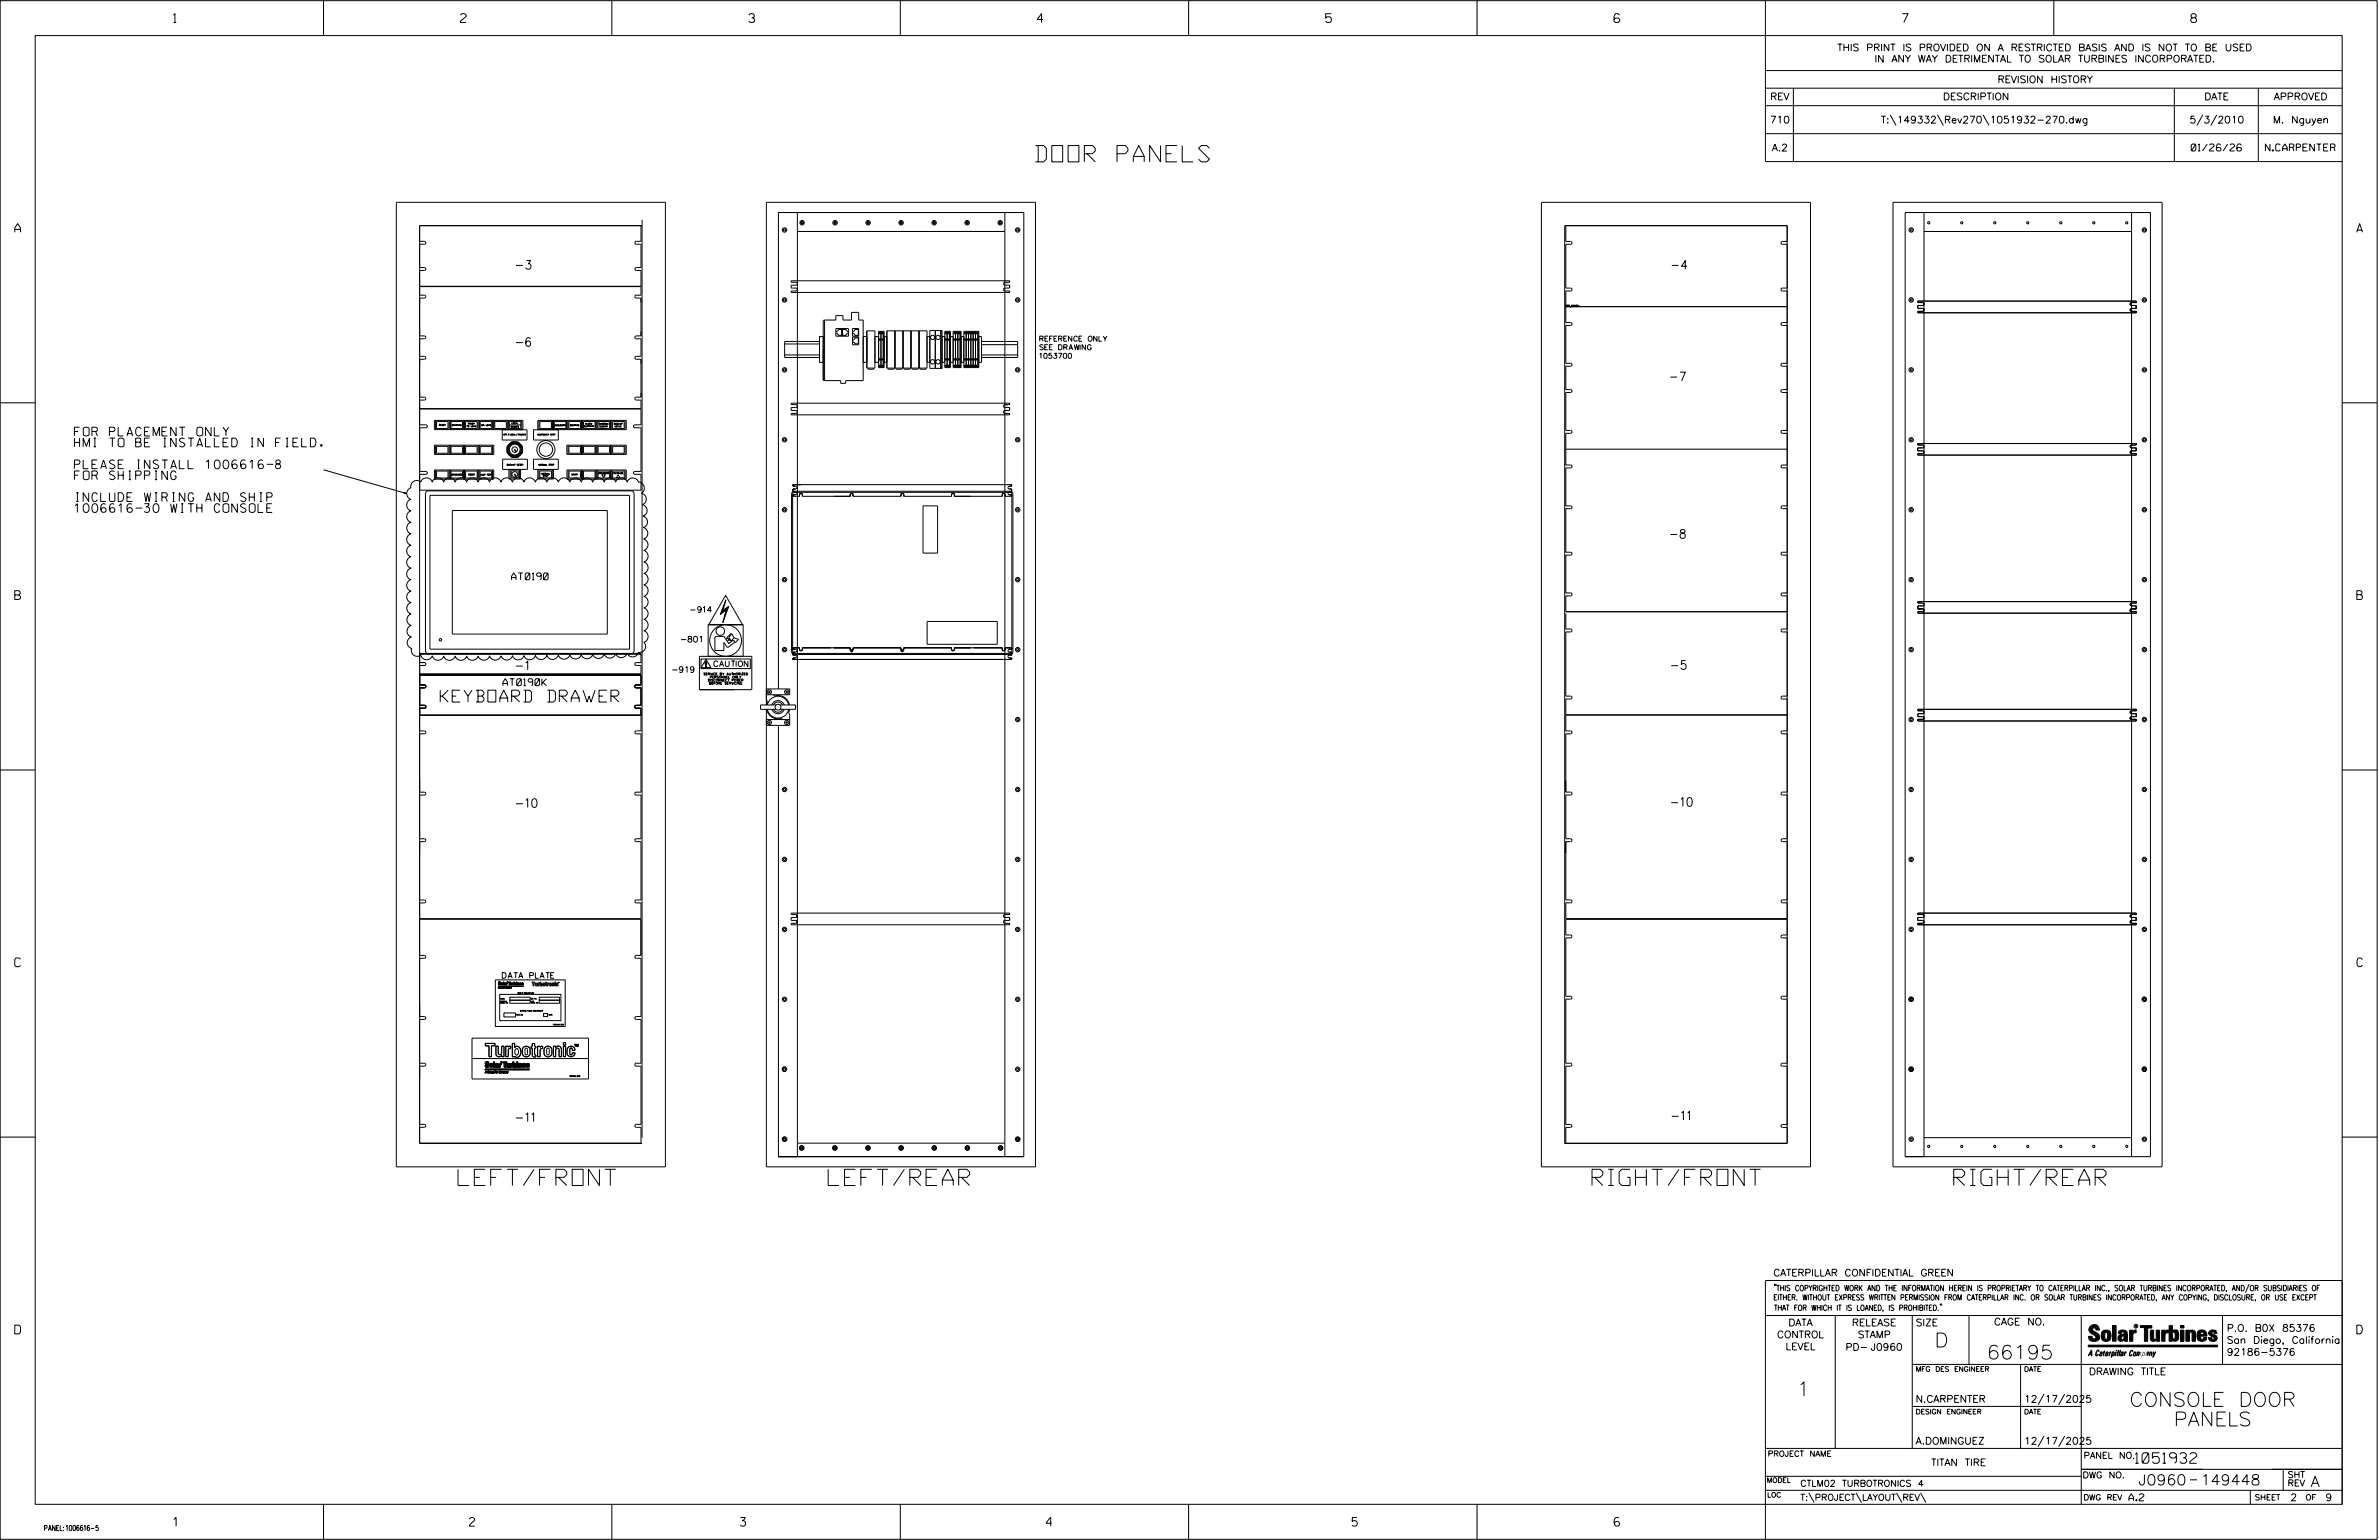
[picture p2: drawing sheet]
<svg xmlns="http://www.w3.org/2000/svg" width="864mm" height="559mm" viewBox="0 0 864 559" stroke-linecap="round" stroke-linejoin="round" font-family="sans-serif">
<defs><g id="words">
<g font-size="5.9">
<text x="375.9" y="58.7">DOOR PANELS</text>
<text x="166.3" y="430.2">LEFT/FRONT</text>
<text x="300.6" y="430.2">LEFT/REAR</text>
<text x="577.9" y="430.2">RIGHT/FRONT</text>
<text x="709.2" y="430.2">RIGHT/REAR</text>
</g>
<g font-size="5.1">
<text x="702.3" y="488.8">D</text>
<text x="721.2" y="493.2">66195</text>
<text x="652.2" y="506.5">1</text>
<text x="773" y="510.3">CONSOLE DOOR</text>
<text x="789.1" y="517.4">PANELS</text>
</g>
<text font-size="4.3" x="159.8" y="254.7">KEYBOARD DRAWER</text>
<g font-size="3.8">
<text x="775.1" y="531">1051932</text>
<text x="776.3" y="538.9">J0960</text>
<text x="798.8" y="538.9">149448</text>
<text x="838.8" y="539.5">A</text>
</g>
<g font-size="3.2">
<text x="63" y="8.2">1</text>
<text x="167.2" y="8.2">2</text>
<text x="271.8" y="8.2">3</text>
<text x="376.5" y="8.2">4</text>
<text x="481.2" y="8.2">5</text>
<text x="690.6" y="8.2">7</text>
<text x="795.3" y="8.2">8</text>
<text x="5.4" y="84.3">A</text>
<text x="855.5" y="84.3">A</text>
<text x="187.3" y="97.7">-3</text>
<text x="606.9" y="97.7">-4</text>
<text x="187.3" y="125.7">-6</text>
<text x="606.4" y="138.2">-7</text>
<text x="27" y="158.2">FOR PLACEMENT ONLY</text>
<text x="27" y="162.1">HMI TO BE INSTALLED IN FIELD.</text>
<text x="27" y="170.1">PLEASE INSTALL 1006616-8</text>
<text x="27" y="174">FOR SHIPPING</text>
<text x="27" y="185.9">1006616-30 WITH CONSOLE</text>
<text x="27" y="182">INCLUDE WIRING AND SHIP</text>
<text x="606.4" y="195.3">-8</text>
<text x="5.4" y="217.5">B</text>
<text x="855.6" y="217.5">B</text>
<text x="187.3" y="243">-1</text>
<text x="606.7" y="242.9">-5</text>
<text x="187.3" y="293">-10</text>
<text x="606.7" y="292.6">-10</text>
<text x="5.4" y="350.8">C</text>
<text x="855.6" y="350.8">C</text>
<text x="187.3" y="407">-11</text>
<text x="606.9" y="406.4">-11</text>
<text x="5.4" y="484">D</text>
<text x="855.6" y="484">D</text>
<text x="62.8" y="553.8">1</text>
<text x="170.4" y="553.8">2</text>
<text x="268.8" y="553.8">3</text>
<text x="379.8" y="553.8">4</text>
<text x="490.8" y="553.8">5</text>
<text x="585.9" y="553.8">6</text>
</g>
<g font-size="2.5">
<text x="666.9" y="18.5">THIS PRINT IS PROVIDED ON A RESTRICTED BASIS AND IS NOT TO BE USED</text>
<text x="680.5" y="22.6">IN ANY WAY DETRIMENTAL TO SOLAR TURBINES INCORPORATED.</text>
<text x="725.1" y="30">REVISION HISTORY</text>
<text x="642.6" y="36.3">REV</text>
<text x="705.3" y="36.3">DESCRIPTION</text>
<text x="800.2" y="36.3">DATE</text>
<text x="825.4" y="36.3">APPROVED</text>
<text x="642.5" y="44.7">710</text>
<text x="682.8" y="44.7">T:\149332\Rev270\1051932-270.dwg</text>
<text x="794.8" y="44.7">5/3/2010</text>
<text x="825.1" y="44.7">M. Nguyen</text>
<text x="643.2" y="54.8">A.2</text>
<text x="795.4" y="54.8">01/26/26</text>
<text x="822.4" y="54.8">N.CARPENTER</text>
<text x="185.7" y="210.4">AT0190</text>
<text x="182.6" y="248.8">AT0190K</text>
<text x="643.8" y="463">CATERPILLAR CONFIDENTIAL GREEN</text>
<text x="645.1" y="485.5">CONTROL</text>
<text x="649.2" y="481.1">DATA</text>
<text x="672.3" y="481.1">RELEASE</text>
<text x="674.4" y="485.5">STAMP</text>
<text x="695.4" y="481.1">SIZE</text>
<text x="723.8" y="480.8">CAGE NO.</text>
<text x="808.4" y="483.1">P.O. B0X 85376</text>
<text x="648.2" y="489.8">LEVEL</text>
<text x="669.9" y="490">PD- J0960</text>
<text x="808.4" y="487.5">San Diego, California</text>
<text x="808.4" y="491.8">92186-5376</text>
<text x="758.3" y="498.9">DRAWING TITLE</text>
<text x="695.4" y="508.9">N.CARPENTER</text>
<text x="734.8" y="508.9">12/17/2025</text>
<text x="695.4" y="524.1">A.DOMINGUEZ</text>
<text x="734.8" y="524.1">12/17/2025</text>
<text x="701" y="531.9">TITAN TIRE</text>
<text x="772.8" y="544.6">A.2</text>
<text x="831.4" y="544.6">2</text>
<text x="844.2" y="544.6">9</text>
</g>
<g font-size="2.3">
<text x="756.4" y="529.2">PANEL NO.</text>
<text x="653.5" y="539.4">CTLM02 TURBOTRONICS 4</text>
<text x="756" y="536.3">DWG NO.</text>
<text x="830.4" y="539.3">REV</text>
<text x="830.4" y="536.2">SHT</text>
<text x="653.5" y="544.5">T:\PROJECT\LAYOUT\REV\</text>
</g>
<g font-size="2.1">
<text x="250.6" y="222.2">-914</text>
<text x="246.8" y="233">-801</text>
<text x="243.7" y="244">-919</text>
</g>
<g font-size="2">
<text x="259.1" y="241.9">CAUTION</text>
<text x="182.3" y="355">DATA PLATE</text>
<text x="643.8" y="468.4">&quot;THIS COPYRIGHTED WORK AND THE INFORMATION HEREIN IS PROPRIETARY TO CATERPILLAR INC., SOLAR TURBINES INCORPORATED, AND/OR SUBSIDIARIES OF</text>
<text x="643.8" y="471.8">EITHER. WITHOUT EXPRESS WRITTEN PERMISSION FROM CATERPILLAR INC. OR SOLAR TURBINES INCORPORATED, ANY COPYING, DISCLOSURE, OR USE EXCEPT</text>
<text x="644" y="475.6">THAT FOR WHICH IT IS LOANED, IS PROHIBITED.&quot;</text>
<text x="641.7" y="528.5">PROJECT NAME</text>
<text x="756.3" y="544.3">DWG REV</text>
<text x="818.5" y="544.3">SHEET</text>
<text x="836.9" y="544.3">OF</text>
</g>
<g font-size="1.9">
<text x="377.5" y="123.8">REFERENCE ONLY</text>
<text x="377.5" y="130">1053700</text>
<text x="377.5" y="126.9">SEE DRAWING</text>
<text x="16.1" y="555.4">PANEL:1006616-5</text>
</g>
<g font-size="1.8">
<text x="695.4" y="497.6">MFG DES ENGINEER</text>
<text x="734.8" y="497.6">DATE</text>
<text x="695.4" y="513.1">DESIGN ENGINEER</text>
<text x="734.8" y="513.1">DATE</text>
<text x="641.3" y="538">MODEL</text>
<text x="641.5" y="543.3">LOC</text>
</g>
<text font-size=".9" x="775.1" y="481.7">R</text>
<g font-size=".8">
<text x="255.5" y="245">SERVICE BY AUTHORIZED</text>
<text x="257.1" y="247.2">DISCONNECT POWER</text>
<text x="257.5" y="248.4">BEFORE SERVICING</text>
<text x="257.8" y="246.1">PERSONNEL ONLY</text>
</g>
<g font-size=".5">
<text x="164" y="154.5">STARTING</text>
<text x="169.9" y="154">READY</text>
<text x="174.7" y="154.5">ON LOAD</text>
<text x="185.4" y="155.1">REMOTE</text>
<text x="201.5" y="154.6">COOLDOWN</text>
<text x="206.9" y="154.6">STOPPING</text>
<text x="212" y="154.9">SUMMARY</text>
<text x="212.4" y="154">ALARM</text>
<text x="217.4" y="154">SHUTDOWN</text>
<text x="217.6" y="155">SUMMARY</text>
<text x="222.9" y="154.1">BACKUP</text>
<text x="223.1" y="155">ACTIVE</text>
<text x="195.1" y="157.9">EMERGENCY STOP</text>
<text x="170" y="172.5">RESET</text>
<text x="174.4" y="172.5">LAMP TEST</text>
<text x="184" y="168.9">BACKUP RESET</text>
<text x="207.4" y="172.5">START</text>
<text x="217.2" y="171.9">DECREASE</text>
<text x="222.6" y="172">INCREASE</text>
</g>
<g font-size=".4">
<text x="200.7" y="372">1034040-956</text>
<text x="206.6" y="390.7">1034040-903</text>
</g>
<g font-size=".3">
<text x="181.7" y="362.6">MODEL</text>
<text x="181.7" y="364.1">SERIAL NO.</text>
<text x="187.8" y="360.5">YEAR OF MANUFACTURE:</text>
<text x="192.7" y="362.6">S.O. NO.</text>
<text x="192.7" y="363.5">UNIT</text>
<text x="192.7" y="364">SERIAL NO.</text>
<text x="187.5" y="368.4">VOLTS DC</text>
<text x="188.8" y="367">EXTERNAL POWER REQUIREMENTS</text>
<text x="199.2" y="368.4">AMPS</text>
</g>
</g></defs>
<g fill="none" stroke="#000" stroke-width=".36">
<path d="M.1 .2h862.8v558.4h-862.8zM12.8 12.9h837.4v533h-837.4zM117.4 .2v12.7M222.1 .2v12.7M326.8 .2v12.7M431.5 .2v12.7M536.2 .2v12.7M587.9 5.5l-.5-.5h-1l-.5 1v1.7l.5 .4h1l.6-.4v-.6l-.6-.5h-1l-.5 .5M640.9 .2v58.4h209.3M745.6 .2v12.7M640.9 25.6h209.3M640.9 32h209.3"/>
<path d="M640.9 38.3h209.3M651 32v26.6M789.3 32v26.6M819.8 32v26.6M640.9 48.5h209.3M686.2 41.7l2.1 3.8M703.3 41.7l2.2 3.8M719.9 41.7l2.1 3.8M799.6 41.7l-2.1 3.8M804.7 41.7l-2.2 3.8M143.9 73.4h97.6v350h-97.6zM233.1 79.8v333"/>
<path d="M289.5 77.1v337.7h75.3v-337.7M559.5 73.4h97.7v350h-97.7zM687.2 73.4h97.7v350h-97.7zM691.6 77.1h89v342.6h-89zM698.4 77.1v342.6M773.8 77.1v342.6M152.3 97.1h1.8l.5 .5M152.3 87.6h1.8l.5 .5M154.6 97.6h.1M154.6 88.1l-.5 .5h-1.8M154.6 97.6l-.5 .5h-1.8M154.6 88.1h.1"/>
<path d="M230.5 97.6h.1M230.5 88.1l.5 .5h1.7v8.5h-1.7l-.5 .3a.52 .52 0 0 0 .5 .7h1.7v5.8h-80.4M230.5 88.1h.1M232.7 81.9v5.7h-1.7l-.5 .5M233.1 81.9h-80.8v333h80.8M289.5 84h75.3M568 81.9h80.8v333h-80.8zM568.4 81.9v5.7h1.7l.6 .5M570.6 88.1h.1M570.7 88.1l-.6 .6h-1.7v15.8h1.7l.6 .6-.6 .5h-1.7v11.5h1.7l.6 .5M646.5 88.1l.5 .6h1.8M646.5 88.1h.1"/>
<path d="M648.8 87.6h-1.8l-.5 .5M698.4 84h75.4M152.3 104h80.4v3.1h-1.7l-.6 .5M152.3 107.1h1.8l.5 .5M154.6 107.6h.1M154.6 107.6l-.5 .6h-1.8M230.4 107.6l.6 .6h1.7v13.7h-1.7l-.6 .5M230.5 107.6h.1M289.5 102.9h.1M289.5 105v.1M299.3 116.1h4.1v-1.6h2.6v1.6h3.1v-2.8h2.6v2.8h1.6v22h-6.3v1h-1.8v-1h-5.9M299.3 116.1l-.5 .5v21.5"/>
<path d="M299.3 116.1v22M303.4 119.2h4.6v2.8h-4.6zM305.7 119.2v2.8M309.5 119.2h2.2v2.8h-2.2zM337.5 119.9h4v13.8h-4zM339.5 119.9v13.8M341.5 119.9h.5v13.8h-.5zM364.3 102.9h.1M364.3 105v.1M364.3 102.9l.5 .6h1.7v1h-1.7l-.5 .6M364.3 102.9l.5-.5h1.7v-.5h-79.3v.5h1.7l.6 .5-.6 .6h-1.7v1h1.7l.6 .6-.6 .5h-1.7v.5h79.3v-.5h-1.7l-.5-.5M365.5 102.9h.1"/>
<path d="M568.4 111.3h80.4M568.5 111h.2M568.8 110.7h-.3v.6M569.3 110.9h-.3v.4l.3-.1M569.4 110.7h.4M569.6 110.7v.6M569.8 111.3h.6M570.5 110.7l.4 .2-.1 .4h-.3zM570.6 105h.1M570.6 117.6h.1M570.7 117.6l-.6 .5h-1.7v13.7h1.7l.6 .6-.6 .5h-1.7v8.5h1.7l.6 .5-.6 .5h-1.7v13.8h1.7l.6 .5M570.8 110.8h-.3l.3 .5-.3-.1"/>
<path d="M570.9 110.7l.2 .6M571 111h.3M571.3 110.7l-.2 .3M571.4 110.7h-.4v.6M571.5 111.3v-.6l.2 .6 .2-.6v.6M571.9 110.8h-.4l.4 .4h-.4M572.1 111h.3v.3h-.3v-.6l.3 .1-.1 .2M572.4 110.9l-.3-.2-.1 .2 .1 .4 .3-.1M573.2 110.7v.6M646.5 117.6l.5 .5h1.8M646.5 105h.1M646.5 117.6h.1"/>
<path d="M648.8 104.5h-1.8l-.5 .6 .5 .5h1.8M648.8 117.1h-1.8l-.5 .5M773.2 110.3h.1M773.2 112.4h.1M773.3 110.3l.4 .5h1.8v1.1h-1.8l-.4 .5M773.3 110.3l.4-.5h1.8v-.5h-79.3v.5h1.7l.5 .5-.5 .5h-1.7v1.1h1.7l.5 .5-.5 .6h-1.7v.5h79.3v-.5h-1.8l-.4-.6M152.3 121.9h1.8l.5 .5M152.3 129.3h1.8l.5 .5M154.6 122.4h.1M154.6 129.8h.1M154.6 122.4l-.5 .5h-1.8M154.6 129.8l-.5 .6h-1.8"/>
<path d="M230.4 122.4l.6 .5h1.7v6.4h-1.7l-.6 .5M230.4 129.8l.6 .6h1.7v13.7h-1.7l-.6 .5M230.5 122.4h.1M230.5 129.8h.1M232.7 122.2h.1M232.7 130h.1M284.8 128.8h12.7M284.8 124.8h12.7M297.5 122.1h1.3v9.4h-1.3zM297.5 123.9h-12.7v5.8h12.7M298.8 137.6l.5 .5M303.4 120.3l.8-.3v-.4h1.3v2.1h-1.3v-.5l-.8-.3"/>
<path d="M308 120.3l-.8-.3v-.4h-1.3v2.1h1.3v-.5l.8-.3M309.5 123.4l.8-.3v-.5h1.3v2.1h-1.3v-.4l-.8-.3M309.5 120.3l.8-.3v-.4h1.3v2.1h-1.3v-.5l-.8-.3M309.5 122.3h2.2v2.8h-2.2zM313.3 122.1h1.4v9.4h-1.4zM314.7 120.1h2.9v13.5h-2.9zM315.1 133.6l.1 .4h1.9l.1-.4M317.6 122.1h1.3v9.4h-1.3zM318.9 120.2h2.1v13.2h-2.1zM319.8 120.2v13.2M320.6 120.2v13.2M321 131.5h.9"/>
<path d="M321 122.1h.9M321.9 120.1h14.6v13.5h-14.6zM322.4 133.6v.4h2l.1-.4M324.9 120.1v13.5M325.3 133.6l.1 .4h1.9l.1-.4M327.8 120.1v13.5M328.2 133.6l.1 .4h1.9l.1-.4M330.7 120.1v13.5M331.1 133.6l.1 .4h1.9l.1-.4M333.6 120.1v13.5M334 133.6l.1 .4h2v-.4M336.5 131.5h1"/>
<path d="M336.5 122.1h1M343 120.2h2v13.2h-2zM343 122.1h-1v9.4h1M343.8 120.2v13.2M344.7 120.2v13.2M345 131.5h1M345 122.1h1M346 120.2h2.9v13.2h-2.9zM346.9 120.2v13.2M347.7 120.2v13.2M348.5 120.2v13.2M348.9 131.5h1"/>
<path d="M348.9 122.1h1M349.9 120.2h5.4v13.2h-5.4zM350.7 120.2v13.2M351.6 120.2v13.2M352.4 120.2v13.2M353.3 120.2v13.2M354.1 120.2v13.2M355 120.2v13.2M355.3 122.1h1v9.4h-1M356.3 123.9h13.1v5.8h-13.1M356.3 128.8h13.1M356.3 125.1h13.1"/>
<path d="M570.6 132.4h.1M646.5 132.4h.1M648.8 131.8h-1.8l-.5 .6 .5 .5h1.8M.1 146.2h12.7M152.3 144.1h1.8l.5 .5M152.3 148.4h80.4v5.8h-2.2a.53 .53 0 0 0-.6 .5 .53 .53 0 0 0 .6 .5h2.2v15.9h-2.2l-.6 .5 .6 .5h2.2v5.8h-80.4M152.3 154.2h2.3l.5 .5-.5 .5h-2.3M154.6 144.6h.1M154.6 144.6l-.5 .6h-1.8M157.7 152.5h32.1v3.4h-32.1zM158.1 152.5v3.4M158.5 153h4.1v2.5h-4.1z"/>
<path d="M159.4 154.2l.4-.1-.4-.1v.5M159.6 154.2l.2 .3M159.9 154.2h.3M160.3 154h-.4v.5h.4M160.3 154.5l.2-.5 .3 .5M160.4 154.3h.3M160.9 154l.3 .1-.1 .4h-.2zM161.3 154l.2 .5M161.7 154l-.2 .2M163 152.5v3.4M163.4 152.5v3.4M163.7 153h4.2v2.5h-4.2z"/>
<path d="M168.2 152.5v3.4M168.7 152.5v3.4M169 153h4.2v2.5h-4.2zM169.4 154.4h.4M169.6 154.4v.5M171 154.4v.5h.3M171.9 154.9l.2-.5 .2 .5M172 154.8h.2M172.4 154.4l.4 .2-.1 .3h-.3zM173.5 152.5v3.4M174 152.5v3.4M174.3 153h4.2v2.5h-4.2z"/>
<path d="M178.8 152.5v3.4M179.2 152.5v3.4M179.6 153h4.2v2.5h-4.2zM182.3 156h9v3.7h-9zM183.3 157.7h.2M183.7 157.4h-.4v.5M183.8 157.7h.1M184 157.4h-.2v.5M184.1 152.5v3.4M184.5 152.5v3.4M184.7 157.3l-.3 .8M184.9 154.2h4.2"/>
<path d="M184.9 152.9h4.2v2.6h-4.2zM185.1 157.4v.5h.3M185.8 153.3v.5h.3M186.3 157.6h-.3l.1 .3 .2-.1M186.4 157.9l.2-.5 .2 .5M186.5 157.8h.2M186.9 157.4v.5h.2M187.1 153.5l-.2-.2-.2 .2 .1 .3 .3-.1M187.2 153.8l.2-.5 .2 .5M187.3 153.7h.2M187.7 153.3v.5h.3M187.8 157.3l-.4 .8"/>
<path d="M188.2 157.7l.3-.2-.3-.1v.5M188.4 157.7l.1 .2M188.7 157.7h.2M189 157.4h-.3v.5h.3M189.1 157.9v-.5l.2 .5 .2-.5v.5M189.4 152.5v3.4M190.1 157.4h.3M190.3 157.4v.5M190.5 157.7h.2M190.8 157.4h-.3v.5h.3M193.7 156h9v3.7h-9zM195.2 152.5h32.1v3.4h-32.1z"/>
<path d="M195.7 152.5v3.4M196 153h4.2v2.5h-4.2zM200.5 152.5v3.4M200.9 152.5v3.4M201.2 153h4.2v2.5h-4.2zM205.8 152.5v3.4M206.2 152.5v3.4M206.5 153h4.2v2.5h-4.2zM211.1 152.5v3.4M211.5 152.5v3.4M211.8 153h4.2v2.5h-4.2zM216.4 152.5v3.4"/>
<path d="M216.8 152.5v3.4M217.1 153h4.2v2.5h-4.2zM221.7 152.5v3.4M222.1 152.5v3.4M222.4 153h4.2v2.5h-4.2zM226.9 152.5v3.4M230.4 144.6l.6 .6h1.7v3.1h-80.4M230.5 144.6h.1M289.5 147.3h.1M289.5 149.5h.1M364.3 147.3h.1M364.3 149.5h.1"/>
<path d="M364.3 147.4l.5 .5h1.7v1h-1.7l-.5 .6M364.3 147.4l.5-.6h1.7v-.5h-79.3v.5h1.7l.6 .6-.6 .5h-1.7v1h1.7l.6 .6-.6 .5h-1.7v.5h79.3v-.5h-1.7l-.5-.5M365.5 147.4h.1M570.6 156.7h.1M570.6 141.9h.1M570.7 156.7l-.6 .5h-1.7v5.8M646.5 156.7l.5 .5h1.8M646.5 156.7h.1M646.5 141.9h.1M648.8 141.4h-1.8l-.5 .5 .5 .5h1.8M648.8 156.2h-1.8l-.5 .5M850.2 146.2h12.7"/>
<path d="M117.4 170.5l30.2 8.6M146.7 178.6l.9 .5h-1.1M149.8 174.9l1.2-.5 1 .1 .8 .4 .1-.4a2.19 2.19 0 0 1 2.2-1.1 2.19 2.19 0 0 1 1.8 1.5 2.19 2.19 0 0 1 2.1-1.5 2.19 2.19 0 0 1 2.1 1.5 2.19 2.19 0 0 1 2.1-1.5 2.19 2.19 0 0 1 2 1.5 2.19 2.19 0 0 1 2.1-1.5 2.19 2.19 0 0 1 2.1 1.5 2.16 2.16 0 0 1 2.1-1.5 2.16 2.16 0 0 1 2 1.5 2.19 2.19 0 0 1 2.1-1.5 2.19 2.19 0 0 1 2.1 1.5 2.19 2.19 0 0 1 2.1-1.5 2.19 2.19 0 0 1 2.1 1.5 2.19 2.19 0 0 1 2-1.5 2.19 2.19 0 0 1 2.1 1.5 2.19 2.19 0 0 1 2.1-1.5 2.19 2.19 0 0 1 2.1 1.5 2.19 2.19 0 0 1 2.1-1.5 2.19 2.19 0 0 1 2 1.5 2.19 2.19 0 0 1 2.1-1.5 2.19 2.19 0 0 1 2.1 1.5 2.19 2.19 0 0 1 2.1-1.5 2.19 2.19 0 0 1 2.1 1.5 2.19 2.19 0 0 1 2.1-1.5 2.19 2.19 0 0 1 2 1.5 2.19 2.19 0 0 1 2.1-1.5 2.19 2.19 0 0 1 2.1 1.5 2.19 2.19 0 0 1 2.1-1.5 2.19 2.19 0 0 1 2.1 1.5 2.19 2.19 0 0 1 2-1.5 2.19 2.19 0 0 1 2.1 1.5 2.19 2.19 0 0 1 2.1-1.5 2.19 2.19 0 0 1 2.1 1.5 2.19 2.19 0 0 1 2.1-1.5 2.19 2.19 0 0 1 2 1.5 2.17 2.17 0 0 1 2.1-1.5 2.17 2.17 0 0 1 2.1 1.5 2.19 2.19 0 0 1 2 1.6 2.19 2.19 0 0 1-.9 2.5 2.19 2.19 0 0 1 1.7 1.9 2.19 2.19 0 0 1-1.3 2.2 2.15 2.15 0 0 1 1.6 2 2.15 2.15 0 0 1-1.4 2.2 2.19 2.19 0 0 1 1.6 2 2.19 2.19 0 0 1-1.5 2.1 2.19 2.19 0 0 1 1.6 2.1 2.19 2.19 0 0 1-1.5 2.1 2.19 2.19 0 0 1 1.5 2 2.19 2.19 0 0 1-1.4 2.1 2.19 2.19 0 0 1 1.5 2.1 2.19 2.19 0 0 1-1.5 2.1 2.19 2.19 0 0 1 1.5 2.1 2.19 2.19 0 0 1-1.5 2.1 2.19 2.19 0 0 1 1.5 2 2.19 2.19 0 0 1-1.5 2.1 2.19 2.19 0 0 1 1.5 2.1 2.19 2.19 0 0 1-1.5 2.1 2.19 2.19 0 0 1 1.5 2.1 2.19 2.19 0 0 1-1.5 2.1 2.19 2.19 0 0 1 1.5 2 2.19 2.19 0 0 1-1.5 2.1 2.19 2.19 0 0 1 1.5 2.1 2.19 2.19 0 0 1-1.5 2.1 2.19 2.19 0 0 1 1.5 2.1 2.19 2.19 0 0 1-1.5 2 2.19 2.19 0 0 1 .3 2.6 2.19 2.19 0 0 1-2.3 1.1 2.17 2.17 0 0 1-2 1.7 2.17 2.17 0 0 1-2.2-1.4 2.19 2.19 0 0 1-2 1.6 2.19 2.19 0 0 1-2.1-1.4 2.19 2.19 0 0 1-2 1.6 2.19 2.19 0 0 1-2.2-1.5 2.18 2.18 0 0 1-2 1.6 2.18 2.18 0 0 1-2.1-1.4 2.18 2.18 0 0 1-2.1 1.5 2.18 2.18 0 0 1-2.1-1.4 2.19 2.19 0 0 1-2.1 1.5 2.19 2.19 0 0 1-2.1-1.5 2.17 2.17 0 0 1-2 1.6 2.17 2.17 0 0 1-2.1-1.5 2.17 2.17 0 0 1-2.1 1.6 2.17 2.17 0 0 1-2.1-1.5 2.16 2.16 0 0 1-2 1.5 2.16 2.16 0 0 1-2.1-1.5 2.19 2.19 0 0 1-2.1 1.6 2.19 2.19 0 0 1-2.1-1.5 2.19 2.19 0 0 1-2.1 1.5 2.19 2.19 0 0 1-2-1.5 2.18 2.18 0 0 1-2.1 1.6 2.18 2.18 0 0 1-2.1-1.5 2.18 2.18 0 0 1-2.1 1.5 2.18 2.18 0 0 1-2.1-1.5 2.18 2.18 0 0 1-2 1.6 2.18 2.18 0 0 1-2.1-1.5 2.18 2.18 0 0 1-2.1 1.5 2.18 2.18 0 0 1-2.1-1.5 2.19 2.19 0 0 1-2.1 1.5 2.19 2.19 0 0 1-2.1-1.5 2.19 2.19 0 0 1-2 1.5 2.19 2.19 0 0 1-2.1-1.5 2.19 2.19 0 0 1-2.1 1.5 2.19 2.19 0 0 1-2.1-1.6 2.19 2.19 0 0 1-2.2 1.4 2.19 2.19 0 0 1-1.9-1.7 2.18 2.18 0 0 1-2.6 0 2.18 2.18 0 0 1-.8-2.4 2.18 2.18 0 0 1-1.6-2.1 2.18 2.18 0 0 1 1.5-2.1 2.19 2.19 0 0 1-1.6-2.1 2.19 2.19 0 0 1 1.5-2.1 2.19 2.19 0 0 1-1.5-2 2.19 2.19 0 0 1 1.5-2.1 2.16 2.16 0 0 1-1.5-2.1 2.16 2.16 0 0 1 1.5-2 2.18 2.18 0 0 1-1.6-2.1 2.18 2.18 0 0 1 1.6-2.1 2.19 2.19 0 0 1-1.6-2.1 2.19 2.19 0 0 1 1.6-2.1 2.19 2.19 0 0 1-1.6-2.1 2.19 2.19 0 0 1 1.6-2 2.19 2.19 0 0 1-1.6-2.1 2.19 2.19 0 0 1 1.6-2.1 2.19 2.19 0 0 1-1.6-2.1 2.19 2.19 0 0 1 1.6-2.1 2.19 2.19 0 0 1-1.6-2 2.19 2.19 0 0 1 1.6-2.1 2.19 2.19 0 0 1-1.6-2.1 2.19 2.19 0 0 1 1.6-2.1 2.19 2.19 0 0 1-1.6-2.1 2.19 2.19 0 0 1 1.6-2.1 2.19 2.19 0 0 1-1.6-2 2.19 2.19 0 0 1 1.6-2.1 2.19 2.19 0 0 1-1.6-2.1 2.19 2.19 0 0 1 1.6-2.1l-.1-.9zM152.3 171.1h2.3l.5 .5-.5 .5h-2.3M154.9 178.3l.6-.2h73.6l.6 .2 .5 .9v56.9l-.2 .7-.9 .4h-73.6l-.6-.2-.5-.9v-56.9zM156.1 179.7h72.4v55.8h-72.4zM157.7 170.5h21.5v3.4h-21.5zM157.7 161.5h21.5v3.4h-21.5zM158.1 161.5v3.4M158.1 170.5v3.4M158.5 170.9h4.1v2.6h-4.1zM158.5 162h4.1v2.5h-4.1z"/>
<path d="M163 161.5v3.4M163 170.5v3.4M163.4 161.5v3.4M163.4 170.5v3.4M163.7 170.9h4.2v2.6h-4.2zM163.7 162h4.2v2.5h-4.2zM163.9 172.5l.1-.6 .1 .6M163.9 172.3h.2M164.5 172.1l-.3 .1 .1 .3 .2-.1M164.6 171.9v.6M164.7 172.2l.2 .3M164.9 171.9l-.3 .4"/>
<path d="M165.2 171.9v.6l-.2-.6v.6M165.7 171.9l.1 .6 .3-.6M166.2 171.9v.6h.5M166.5 172.2h.1M166.7 171.9h-.2v.6M166.8 171.9l.2 .6zM167.4 172.1h-.2l.1 .4 .1-.2M167.6 172.2h.1M167.8 171.9h-.2v.6h.2M168.2 161.5v3.4M168.2 170.5v3.4M168.7 161.5v3.4"/>
<path d="M168.7 170.5v3.4M169 170.9h4.2v2.6h-4.2zM169 162h4.2v2.5h-4.2zM173.5 161.5v3.4M173.5 170.5v3.4M174 161.5v3.4M174 170.5v3.4M174.3 170.9h4.2v2.6h-4.2zM174.3 162h4.2v2.5h-4.2zM178.8 170.5v3.4M178.8 161.5v3.4M182.5 166.6h9v3.7h-9z"/>
<path d="M184.7 170.4h4.3v3.4h-4.3zM185.2 170.5v3.3M185.6 170.9h2.5v2.5h-2.5zM186.9 172.1h.1M187.4 172.9l-.5-.9-.2 .1 .6 .9M187.4 163.9l-.7-.8 .6 .9M188.6 170.4v3.4M193.7 166.6h9v3.7h-9zM195.2 170.5h5.7v3.3h-5.7zM195.7 170.5v3.3M196 170.9h4.2v2.5h-4.2zM196 168.4v.5l-.4-.5v.5"/>
<path d="M196.7 168.7l.4-.2-.4-.1v.5M196.9 168.7l.2 .2M197 171.6v.6l-.4-.6v.6M197.3 168.9v-.5l.1 .5 .3-.5v.5M197.5 172.5l-.3-.1 .3 .4h-.3M197.6 172.4h.3M197.7 171.9l.3-.2-.3-.1v.6M197.8 172.4v.5M197.8 168.9l.2-.5 .2 .5M197.9 168.7h.2M197.9 171.9l.1 .3M198.2 172.2v-.6l.2 .6 .2-.6v.6"/>
<path d="M198.3 168.4v.5h.3M198.6 172.6l.4-.1-.4-.1v.5M198.8 172.2l.2-.6 .2 .6M198.8 172h.3M199.3 171.6v.6h.3M199.6 168.5h-.4l.4 .4-.4-.1M199.7 168.4h.4M199.9 168.4v.5M200.5 170.5v3.3M200.7 168.7h.3v-.3h-.3v.5M205.8 161.5h21.5v3.4h-21.5zM205.8 170.5h21.5v3.4h-21.5z"/>
<path d="M206.2 161.5v3.4M206.2 170.5v3.4M206.5 162h4.2v2.5h-4.2zM206.6 170.9h4.1v2.6h-4.1zM211.1 161.5v3.4M211.1 170.5v3.4M211.5 161.5v3.4M211.5 170.5v3.4M211.8 170.9h4.2v2.6h-4.2zM211.8 162h4.2v2.5h-4.2zM216.4 161.5v3.4M216.4 170.5v3.4"/>
<path d="M216.8 161.5v3.4M216.8 170.5v3.4M217.1 170.9h4.2v2.6h-4.2zM217.1 162h4.2v2.5h-4.2zM218.5 172.3h1.2l-.6 1zM221.7 161.5v3.4M221.7 170.5v3.4M222.1 161.5v3.4M222.1 170.5v3.4M222.4 170.9h4.2v2.6h-4.2zM222.4 162h4.2v2.5h-4.2zM224.4 172.3l.6 1h-1.2z"/>
<path d="M226.9 161.5v3.4M226.9 170.5v3.4M287.8 178.5l.6-.2h78.2l.7 .2 .4 .8v57.1l-.2 .6-.9 .5h-78.2l-.6-.2-.5-.9v-57.1zM287.9 178.8l.5-.2h78.2l.5 .2 .2 .5v57.1l-.2 .5-.5 .2h-78.2l-.5-.2-.2-.5v-57.1zM290.7 179h.1M290.8 179l.4 .3 .1 .8h17.3l.1-.8 .4-.3M309.1 179l.5 .3 .1 .8h17.3l.1-.8 .5-.3M309.1 179h.1M327.5 179h.1M327.6 179l.4 .3 .1 .8h17.3l.1-.8 .4-.3M345.9 179h.1M346 179l.4 .3 .1 .8h17.3l.1-.8 .4-.3"/>
<path d="M364.3 179h.1M364.3 179l.5 .3 .1 .8h2.3v-.5l-1-.1-.3-.5 .3-.4 1-.1v-1.1h-1l-.3-.5 .3-.4 1-.1v-.5h-79.3v.5l1 .1 .3 .4-.3 .5h-1v1.1l1 .1 .3 .4-.3 .5-1 .1v.5h2.3l.1-.8 .5-.3M568.4 163h80.4v5.7h-1.7l-.6 .6 .6 .5h1.7v13.8h-1.7l-.6 .5 .6 .5h1.7v15.8h-1.7l-.6 .5 .6 .5h1.7v13.8h-1.7l-.6 .5 .6 .5h1.7v5.8h-80.4v-5.8h1.7l.6-.5-.6-.5h-1.7v-13.8h1.7l.6-.5-.6-.5h-1.7v-15.8h1.7l.6-.5-.6-.5h-1.7v-13.8h1.7l.6-.5-.6-.6h-1.7zM773.3 162l.4 .5h1.8v1.1h-1.8l-.4 .5M773.3 162h.1M773.3 164.1h.1M773.3 162l.4-.5h1.8v-.6h-79.3v.6h1.7a.53 .53 0 0 1 .5 .5 .53 .53 0 0 1-.5 .5h-1.7v1.1h1.7a.51 .51 0 0 1 .5 .5 .51 .51 0 0 1-.5 .5h-1.7v.5h79.3v-.5h-1.8l-.4-.5M164.2 185.2h56.3v44.9h-56.3zM335.1 183.6h5.3v17.1h-5.3zM263.4 216l6.1 10.7h-12.2zM263.5 217.6l-1 3.8 2-1.4-2.1 6 1.2-4.6-2.2 1.6zM773.3 219.3l.5-.5h1.7v-.5h-79.3v.5h1.7a.51 .51 0 0 1 .6 .5 .51 .51 0 0 1-.6 .6h-1.7v1.1h1.7l.5 .5"/>
<path d="M773.3 219.4l.5 .5h1.7v1.1h-1.8l-.4 .5M773.3 219.3v.1M152.3 237.3h80.4v3.1h-1.7l-.6 .5M152.4 237.1h80.3M253.9 238.2h19v12.1h-19zM254.5 239.1h17.9v3.5h-17.9zM256.3 239.2l1.8 3.1h-3.6zM257.1 238.2v-11.5h12.7v11.5M259.5 231.5v4.4M259.5 231.5l.1-.4 .4-.2h2.8l1.9 2.7M263.5 231.9l.6-.2 .7 .5-.8 .5M263.8 234.6l.6 .2"/>
<path d="M263.8 234.7l-1-1.6v2.9h-3.4M264.5 233.5l1.2-.9a.49 .49 0 0 1 .7-.1 .49 .49 0 0 1 .2 .5l-2.3 1.8M265.4 232.6l.3 .1M265.6 230.1l-.2-.2-1.6 1.5 1.6 1.2M266.5 231.5l-1.1 1.1M266.5 231.5l1.6 .5-1.3 1.2h-.2M266.5 231.5l-.8-1.5-1.2 1.2 .9 1.4M309.1 236.1l-.4-.3-.1-.7h-17.3l-.1 .7-.4 .3-.5-.3-.1-.7h-2.3v.5l1 .1 .3 .4-.3 .5h-1v1.1l1 .1 .3 .4-.3 .5-1 .1v.5h79.3v-.5l-1.1-.1-.2-.5 .2-.4 1.1-.1v-1.1h-1.1l-.2-.5 .2-.4 1.1-.1v-.5h-2.3l-.1 .7-.5 .3M309.1 236.1h.1M327.5 236.1h.1M327.6 236.1l-.5-.3-.1-.7h-17.3l-.1 .7-.5 .3M336.5 225.5h25.5v8.3h-25.5z"/>
<path d="M345.9 236.1l-.4-.3-.1-.7h-17.3l-.1 .7-.4 .3M345.9 236.1h.1M364.3 236.1h.1M364.3 236.1l-.4-.3-.1-.7h-17.3l-.1 .7-.5 .3M568.4 222.6v5.6h1.7l.6 .6-.6 .5h-1.7v23.3h1.7l.6 .5-.6 .5h-1.7v5.8h80.4M568.4 222h80.4M646.5 228.8h.1M646.5 228.8l.6 .5h1.7M648.8 228.2h-1.7l-.6 .6M696.2 220.9h1.7l.6 .5M698.4 221.5l-.5 .5M773.3 221.4l.4 .6"/>
<path d="M773.3 221.5l.5 .5h1.7v.5h-79.3v-.5h1.7l.6-.5M775.5 220.9h-1.7l-.5 .5M152.3 244.9h80.4v3.6h-1.7M152.3 240.4h1.9M152.3 241.5h1.9M152.3 259.5h80.4M152.3 249.6h1.8M152.3 248.5h1.8M154.1 240.4l.5 .5M154.1 248.5l.5 .6-.5 .5M154.1 255.9l.5 .6M154.1 255.9l.5 .5"/>
<path d="M154.1 255.9h-1.8M154.6 256.5h.1M154.6 240.9h.1M154.6 240.9l-.5 .6M154.6 256.5l-.5 .5h-1.8M154.6 256.4h.1M154.6 256.4l-.5 .6h-1.8M154.7 240.9h.1M230.4 256.5l.5 .5h1.8v8.2h-1.7l-.6 .5M230.4 240.9l.6 .6h1.7v3.1h-80.4M230.4 256.5l.6 .5h1.7M230.4 256.4v.1"/>
<path d="M230.4 240.9h.1M230.6 240.9h.1M231 249.6h1.7v6.3h-1.8l-.5 .6M231 248.5l-.6 .6 .6 .5M231 248.5a.51 .51 0 0 0-.5 .5 .51 .51 0 0 0 .5 .6M256.1 242l.1 .1M256.1 242l.2 .1M256.1 241.9h.1M256.1 242h.1M256.1 242l.2-.1-.1 .2M256.2 242v.1M256.2 241.9l.2 .1z"/>
<path d="M256.2 241.9h.1M256.2 241.9l-.1 .1M256.2 242.1h.1M256.2 242h.2M256.2 241.9l.1 .2M256.3 241.9l.1 .1M256.3 242h.1M256.4 242.1h.1M256.4 241.9v.1M256.4 242v.1M256.4 241.9l-.2 .2M256.4 241.9l-.1 .2"/>
<path d="M256.4 242l-.1 .1M256.6 240.4l-.6 .4M256.6 240.6l-.3 1.2-.4-1.2M278.2 253.6l.3 1-.2 1.2M278.2 255.8v-182.4h97.7v350h-97.7v-166M278.2 250h8.5v2.1h-8.5M278.3 257.5a4.3 4.3 0 0 0 5.3 3.2l.4 .4M278.6 255.8a4 4 0 0 1 3.8-3.2 4 4 0 0 1 3.9 3.2M278.6 257.4a4 4 0 0 0 3.8 3.2 4 4 0 0 0 3.9-3.2M280.2 255.8a2.4 2.4 0 0 1 2.2-1.6 2.4 2.4 0 0 1 2.3 1.6M280.2 257.4a2.4 2.4 0 0 0 2.2 1.6 2.4 2.4 0 0 0 2.3-1.6M280.8 255.8a1.83 1.83 0 0 1 1.6-1.1 1.83 1.83 0 0 1 1.7 1.1"/>
<path d="M280.8 257.4a1.83 1.83 0 0 0 1.6 1 1.83 1.83 0 0 0 1.7-1M280.9 252.1l.3 .4a4.3 4.3 0 0 1 5.4 3.3M281.7 255.8h-5.6v1.6h5.6M282.6 250v-172.9h89.1v342.6h-89.1v-156.5M283.1 255.8h5.7v1.6h-5.7M286.6 257.4l-.3 1.2 .4 1v3.6h-8.5M646.5 253.1h.1M646.5 253.1l.6 .5h1.7M648.8 259.5h-80.4v5.7h1.7l.6 .5M648.8 252.6h-1.7l-.6 .5M773.3 258.4v.1M.1 279.4h12.7"/>
<path d="M152.3 265.2h1.7l.6 .5M154.6 265.7l-.6 .6h-1.7M154.6 265.8h.1M230.4 265.8h.1M230.4 265.7l.6 .6h1.7v21.1h-1.7l-.6 .6M278.2 261.1h8.5M570.7 265.7h.1M570.7 265.7l-.6 .6h-1.7v21.1h1.7l.6 .5M646.5 265.7h.1M646.5 265.7l.6 .6h1.7M648.8 265.2h-1.7l-.6 .5M696.2 261.1h1.7l.5-.3-.2-.7-2-.1v-1h1.7l.6-.6-.6-.5h-1.7v-.5h79.3v.5h-1.7l-.5 .5 .5 .6h1.7v1h-1.7l-.5 .6 .5 .5h1.7"/>
<path d="M698.4 260.5l-.5 .5h-1.7v.6h79.3v-.6h-1.8l-.4-.5M773.3 260.6h.1M850.2 279.4h12.7M152.3 287.4h1.7l.6 .6M154.6 288l-.6 .5h-1.7M154.6 288h.1M230.4 288h.1M230.4 288l.6 .5h1.7v15.8h-1.7l-.6 .6M570.7 287.9h.1M570.7 287.9l-.6 .6h-1.7v15.8h1.7l.6 .6M646.5 287.9h.1M646.5 287.9l.6 .6h1.7"/>
<path d="M648.8 287.4h-1.7l-.6 .5M152.3 304.3h1.7l.6 .6M154.6 304.9l-.6 .5h-1.7M154.6 304.9h.1M230.4 304.9h.1M230.4 304.9l.6 .5h1.7v21.2h-1.7l-.6 .5M570.7 304.9h.1M570.7 304.9l-.6 .5h-1.7v21.1h1.7l.6 .6M646.5 304.9h.1M646.5 304.9l.6 .5h1.7M648.8 304.3h-1.7l-.6 .6M152.3 326.6h1.7l.6 .5"/>
<path d="M152.3 333.6h80.4v13.1h-1.7l-.6 .5M154.6 327.1l-.6 .5h-1.7M154.6 327.1h.1M230.4 327.1h.1M230.4 327.1l.6 .5h1.7v5.7h-80.4M289.2 331.9v.9M289.2 334v1M289.5 332.4h.1M289.5 334.5h.1M364.3 332.4h.1M364.3 334.5h.1M364.3 332.4l.5 .5h1.7v1.1h-1.7l-.5 .5"/>
<path d="M364.3 332.4l.5-.5h1.7v-.6h-79.3v.6h1.7l.6 .5-.6 .5h-1.7v1.1h1.7l.6 .5-.6 .5h-1.7v.6h79.3v-.6h-1.7l-.5-.5M570.6 339.8l-.5 .5h-1.7v21.2h1.7l.5 .5M570.6 339.8h.1M570.7 327.1h.1M570.7 327.1l-.6 .5h-1.7v5.7h80.4M646.5 339.8l.5 .5h1.8M646.5 339.8h.1M646.5 327.1h.1M646.5 327.1l.6 .5h1.7M648.8 333.6h-80.4v5.7h1.7l.5 .5M648.8 326.5h-1.7l-.6 .6M648.8 339.3h-1.8l-.5 .5"/>
<path d="M773.2 332.4h.1M773.2 334.5h.1M773.3 332.4l.4 .5h1.8v1.1h-1.8l-.4 .5M773.3 332.4l.4-.5h1.8v-.6h-79.3v.6h1.7l.5 .5-.5 .5h-1.7v1.1h1.7l.5 .5-.5 .5h-1.7v.6h79.3v-.6h-1.8l-.4-.5M152.3 346.7h1.7l.6 .5M154.6 347.2l-.6 .5h-1.7M154.6 347.2h.1M179.8 355.6h25.4v16.9h-25.4zM180.8 357.8l9.2 .1zM181 356.3l.5-.1 .2 .4-.5-.1 .2 .2a.38 .38 0 0 1 .1 .6 .38 .38 0 0 1-.6 0v-.3l.5 .2-.4-.5zM181 358.2l.1 .4h-.3zM181 358.2l-.1 .3z"/>
<path d="M181.5 358.2l-.1 .4zM181.8 358.5h.1M181.7 358.3l.1 .3zM181.9 358.3l.1 .3zM182.1 358.3v.3zM182.1 357.3v-.7l.4 .4-.4 .4M182.1 358.4h.1M182.4 358.3l-.1 .3zM182.6 356.3h.2v1.1h-.2zM182.6 358.3l-.1 .4zM182.6 358.3v.3zM182.8 358.2h.1"/>
<path d="M182.8 358.3l-.1 .3zM183 356.7h.6v.7h-.2v-.6zM183 358.2l-.1 .4zM183.1 358.2l-.1 .4zM183.3 358.5h.1M183.2 358.3l.1 .3zM183.4 357.2l-.2 .1 .2-.4h-.3l-.1 .4h.4M183.4 358.3v.3zM183.8 356.6h.4l-.2 .8h-.2zM184 358.4l.1 .2zM184.1 358.4v.2zM184.1 358.3l.1 .2z"/>
<path d="M184.1 356.2l.3 .2zM184.2 356.4h.1M184.3 358.3h.3l-.1 .3v-.3l-.2 .3zM184.5 356.3h.8l-.3 .2v.9h-.2v-.9zM184.7 358.3l-.1 .4zM184.8 358.3l-.1 .3zM184.9 358.4l.1 .2zM185 358.5h.1M185.2 356.6h.3l.1 .7 .1-.7h.2v.8h-.6zM185.2 358.3l.1 .3zM185.5 358.3l-.1 .4zM186.1 356.6h.4l-.2 .8h-.2z"/>
<path d="M186.5 356.3h.3v1.1h-.3zM186.8 356.7h.4l-.1 .7-.3-.1 .2-.3zM187.4 356.3l.2 .2zM187.4 356.6h.2v.8h-.2zM187.7 356.6l.7 .1v.7h-.2l-.1-.6-.1 .6h-.3zM188.7 356.7l.2-.1-.1 .7 .4-.1a.4 .4 0 0 1-.6 .1 .4 .4 0 0 1 .1-.6zM188.9 356.6l.3 .4h-.4l.2-.1zM189.4 356.7h.5l.1 .2-.4-.1 .3 .6h-.5l-.1-.2h.5zM193.1 356.3h1v.3h-.4v1.2h-.2v-1.2h-.4zM194.2 356.7h.3v.8h.2l.1-.8h.3v1.1l-.8-.1zM195.3 356.7h.5l-.3 1.1h-.2zM196 356.3h.2v.5a.49 .49 0 0 1 .7 .5 .49 .49 0 0 1-.7 .4l-.2 .1z"/>
<path d="M196.2 357.7v.1M197.1 356.8h.7l-.2 .9-.6-.2zM197.6 357h-.3v.5h.3M197.6 357v.5M197.6 357h.1M197.6 357.5h.1M198.1 356.3l.4 .4v1.1l-.4-.1zM198.4 357.6h.1M198.7 356.7h.5l-.3 1.1h-.2zM199.4 356.8l.4-.1 .4 .3-.2 .7-.6-.1zM199.9 357h.1M199.9 357.5h.1"/>
<path d="M199.9 357h-.3l.1 .5h.2M199.9 357v.5M200.3 356.7h.8l.1 1.1h-.2v-.8l-.2-.1-.2 .9h-.3zM201.2 357h.1M201.4 356.7h.2v1.1h-.2zM201.4 356.3l.2 .2zM201.8 357.5h.1M202.2 357.8h.1M202.4 357.4h.2l-.4 .4-.4-.3M202.4 357.4h.1M202.4 357.4h-.3v-.5l.3 .2 .2-.1-.4-.3-.3 .1-.1 .7M202.8 356.4l-.1 .3"/>
<path d="M202.8 356.4v.3M202.8 356.5h.2M202.8 356.4l-.1 .3h.3v-.3M203 356.4h-.2M230.4 347.2l.6 .5h1.7v21.2h-1.7l-.6 .5M230.4 347.2h.1M152.3 368.9h1.7l.6 .5M154.6 369.4l-.6 .5h-1.7M154.6 369.4h.1M171.3 376.7h42.3v14.8h-42.3zM176.2 378.6h3.5v.9h-1.3v3.9h-.9v-3.9h-1.3zM180 379.6h.9v2.5a.62 .62 0 0 0 .7 .6 .62 .62 0 0 0 .5-.7v-2.4h.9v3.8h-.9v-.5a1.1 1.1 0 0 1-1.3 .5 1.1 1.1 0 0 1-.8-1.1z"/>
<path d="M181.4 360.8h22.2v9.5h-22.2zM182 363.3h-.3l.3 .1M182.6 363.2v.3l-.2-.3v.3M182.9 367.6h4.2v1.4h-4.2zM183 363.3l-.3 .2M183.4 363.2v.3h.5M183.7 363.4h.1M183.9 363.2l-.2 .3M184.5 380l.9-.4v.8l-.5 .1-.4 .4M184.5 380v-.4h-.9v3.8h.9v-2.5M185.1 361.8h7.4v1.1h-7.4zM185.1 363h7.4v1h-7.4z"/>
<path d="M186 378.6h.8v1.6a1.26 1.26 0 0 1 1.5-.4 1.26 1.26 0 0 1 .8 1.4 1.66 1.66 0 0 1-.3 1.8 1.66 1.66 0 0 1-1.8 .5l-.2-.3v.3h-.8zM193.2 378.6h.9v1.1h.4v.6h-.4v2.3l.4 .2v.7h-.8l-.5-.5v-2.7h-.4v-.6h.4zM195.7 361.8h7.4v1.1h-7.4zM195.7 363h7.4v1h-7.4zM197.3 367.8h1.5v1h-1.5zM200.9 379.6h.8v.6a1.1 1.1 0 0 1 1.4-.6 1.1 1.1 0 0 1 .7 1.3v2.5h-.8v-2.6a.64 .64 0 0 0-.8-.4 .64 .64 0 0 0-.5 .7v2.3h-.8zM204.5 378.3h.8v.9h-.8zM204.5 379.6h.8v3.8h-.8zM208.6 379h.6l-.2 .6zM209.2 379l-.2 .6M209.2 379l.2 .6M209.2 379l.3 .4 .4-.4v.6l-.1-.5-.2 .5-.2-.5-.2 .5z"/>
<path d="M209.4 379.6v-.5l.1 .5 .3-.5 .1 .5v-.6l-.3 .4-.2-.4h-.8l.4 .6M230.4 369.4l.6 .5h1.7v15.9h-1.7l-.6 .5M230.4 369.4h.1M570.6 362l-.5 .5h-1.7v23.3h1.7l.5 .5M570.6 362h.1M646.5 362l.5 .5h1.8M646.5 362h.1M648.8 361.5h-1.8l-.5 .5M152.3 385.8h1.7l.6 .5M154.6 386.3l-.6 .6h-1.7M154.6 386.3h.1M171.3 384.1h42.3"/>
<path d="M176.1 387.9h16.1v.3h-16.1zM176.3 385.4l.5-.2 .5 .2 .2 .5-.7-.3-.1 .4a.72 .72 0 0 1 .7 .4 .72 .72 0 0 1-.1 .8l-1.1-.1-.1-.4h.5l.2 .3 .3-.2-.2-.2a.76 .76 0 0 1-.6-1.2zM176.5 388.6v.7h-.4zM176.5 388.7v.4h-.3zM177.1 388.7h.3l-.2 .1-.2 .4 .3-.1-.2 .3zM177.5 389l.3-.2-.1 .5-.3-.1 .4-.3zM177.6 389.1l.1 .1zM177.8 386.1l.5-.2v1.2l.2-.6-.2-.6 .5 .2v1h-1zM178 388.7l-.1 .6zM178.3 387.1v-1.2l-.5 .2-.1 .5 .1 .5 .5 .2M178.3 388.9l.2 .1zM178.3 388.9h.3l-.3 .5z"/>
<path d="M178.8 388.8l-.2 .5zM179.1 388.8l.2 .2-.4 .5zM179.1 385.3h.4v2h-.4zM179.1 388.9v.4zM179.5 388.8l-.1 .5zM179.6 388.7h.1M179.8 386.6l.8-.2-.4 .5 .1 .2 .3-.2a.42 .42 0 0 1-.6 .4 .42 .42 0 0 1-.2-.7zM179.8 388.6l-.2 .7zM180 386h.8l.2 1.3h-.4l-.1-1.1-.7 .1zM180.1 388.6l-.2 .7zM180.1 389.2l.2-.1zM180.2 389.1v.2z"/>
<path d="M180.2 388.9l.2 .1-.2 .4zM180.6 386.8l-.4 .2 .4-.6-.6 .1-.3 .4 .3 .4 .6-.2M180.6 388.8h.2l-.3 .5zM181.2 385.9l.4 .2 .4-.2v.3l-.3 .1-.1 1h-.4zM181.3 388.8l.3-.1-.2 .1-.2 .4 .3-.1-.2 .3zM181.4 388.7l.2 .1h-.2l-.2 .4 .3-.1-.2 .3zM181.8 388.9h.2l-.2 .5zM181.9 388.9l-.1 .4zM181.9 385.4l.2-.1h-.2v.3M182 385.4l.1 .2M182.2 388.8l.5 .1-.1 .4v-.4l-.2 .4v-.4l-.3 .4zM182.5 385.3h1.5v.4h-.5v1.6h-.5v-1.6h-.5z"/>
<path d="M182.9 388.8l.2 .2-.4 .5zM183 388.9l-.1 .4zM183.3 388.9l.3 .1-.3 .4 .2-.4zM183.3 389.1v.2zM183.8 385.9h.4l.2 1.2 .1-1.2h.5v1.4l-1.1-.1zM183.8 388.8l.2 .1-.1 .4v-.4l-.3 .4zM184.1 388.8l.1 .5 .3-.5-.4 .7zM184.2 388.8v.5l.3-.5-.4 .7zM185.2 385.9l.4 .2 .4-.2v.3l-.3 .2-.1 .9h-.4zM186.1 385.3h.4v2h-.4zM186.5 386l.6-.1 .2 .2-.1 1.1-.7-.1 .4-.5zM186.7 385.9l.6 .2-.1 1.1-.7-.1v-.3l.4 .1v-.7l-.4 .1z"/>
<path d="M187.3 380.6l.3-.1a1.41 1.41 0 0 1 0 2.4l-.7-.8v-.9zM187.5 385.3h.5v.3h-.5zM187.5 385.9h.5v1.4h-.5zM188.2 385.9l1.1 .1 .1 1.3h-.4l-.1-1.2-.2 .1v1.1h-.5zM189.7 386.1l.5-.2-.1 1.1 .7-.2a.69 .69 0 0 1-1 .4 .69 .69 0 0 1-.1-1.1zM189.8 386l.4-.1-.1 1.1 .7-.2a.71 .71 0 0 1-1.1 .3 .71 .71 0 0 1 .1-1.1zM190 380.1a1.46 1.46 0 0 1 2.4 .6v1.7a1.47 1.47 0 0 1-1.4 1.1 1.47 1.47 0 0 1-1.4-1.1v-1.7zM190.2 385.9a.59 .59 0 0 1 .6 .7h-.8v-.2h.4zM190.2 385.9l.5 .2 .1 .5h-.8v-.2h.4zM191.1 386.1l.9-.1 .2 .3h-.8l.8 .6a.63 .63 0 0 1-.6 .4 .63 .63 0 0 1-.6-.5l.8 .1-.7-.5zM191.5 380.8l-.2-.4-.6 .1-.1 1.9 .4 .4 .5-.5M191.5 380.8v1.5"/>
<path d="M191.5 380.7v.1M191.5 382.4h.1M196.1 380v-.3h-.9v3.7h.9v-2.5M196.1 380l.9-.3v.7l-.9 .5M197.9 380.1a1.49 1.49 0 0 1 2.4 .6v1.7a1.47 1.47 0 0 1-1.4 1.1 1.47 1.47 0 0 1-1.4-1.1v-1.7zM199.4 380.8l-.2-.4-.7 .1-.1 1.9 .5 .4 .5-.5M199.4 380.8h.1M199.4 382.3h.1M199.4 380.8v1.5M203.8 380.8h.1M205.8 382.4h.1M205.8 382.4a1.49 1.49 0 0 0 1.5 1 1.49 1.49 0 0 0 1.4-1"/>
<path d="M207.1 383.4h.1M207.3 383.4h.1M207.8 382.3v-.3h.9v.4M207.8 382.3h.1M207.8 380.8l-.3-.4-.6 .1-.1 1.8 .5 .5 .5-.5M208.7 380.7a1.48 1.48 0 0 0-1.4-1.1 1.48 1.48 0 0 0-1.5 1.1v1.7M208.7 380.7v.4h-.9v-.3M230.4 386.3l.6 .6h1.7v21.1h-1.7l-.6 .5 .6 .5h1.7v5.8h-80.4M230.4 386.3h.1M285.2 387.3a.81 .81 0 0 0-1.2 .7 .81 .81 0 0 0 1.2 .7M570.6 386.3l-.5 .6h-1.7v21.1h1.7l.5 .6M570.6 386.3h.1"/>
<path d="M646.5 386.3l.5 .6h1.8M646.5 386.3h.1M648.8 385.8h-1.8l-.5 .5M.1 412.6h12.7M152.3 408h1.7l.6 .5-.6 .5h-1.7M154.6 408.5h.1M230.4 408.5h.1M289.5 414.9v4.8M364.8 414.9v4.8M570.6 408.6l-.5 .5h-1.7v5.7h80.4M570.6 408.5h.1M646.5 408.6l.5 .5h1.8"/>
<path d="M646.5 408.5h.1M648.8 408h-1.8l-.5 .6M698.4 412.8h75.4M850.2 412.6h12.7M640.9 477.3h209.3M644.2 466.1l-.1 .4M644.7 466.1l-.2 .4M666.2 477.3v48.3M694.2 477.3v48.3M704.4 473.3l-.1 .4M704.8 473.3l-.1 .4M714.8 477.3v17.8"/>
<path d="M755.5 477.3v68.6M806.8 477.3v17.8M816.5 466l-1.4 3.1M850.2 464.6h-209.3v94M850.2 464.8v81.1M694.2 495.1h156M733.5 495.1v30.5M758.6 481.4a2.02 2.02 0 0 1 3.1-.1l.5 1.3h-1.3l-.2-.6-.4-.2-.6 .1-.1 .4 .4 .7a2.46 2.46 0 0 1 2.2 2.9 2.83 2.83 0 0 1-3.8 .3l-.3-1.3h1.3l.2 .7 .6 .3 .5-.2 .2-.5-.4-.6-1.9-1.2-.4-.9zM759.2 491.3h-.7l.7-1.2v1.9h.2l-.1-2.1-1.3 2.1 .5-.5h.7M761.3 490l.3-.2 .4 .3-.1 .3-.3-.4-.4 .3-.3 1.6h.4l.4-.5-.3 .6-.4 .1-.3-.4zM762.6 490.6l.5-.1-.1 1.4h-.9a.74 .74 0 0 1 .9-.8l-.3 .7-.5 .1 .2-.5 .6-.2v-.5l-.7 .2zM763 483.2a2.17 2.17 0 0 1 3.1 0l.3 1.4-.3 1.5a2.17 2.17 0 0 1-3.1 0l-.3-1.5z"/>
<path d="M763.6 490.5l.4-.4 .2 .6h-.3l-.3 .9 .2 .4-.3-.1zM764.1 483.7l.5-.4 .4 .3v2.2l-.4 .2-.5-.2zM764.6 491.1l.6 .2v-.7l-.4-.1-.4 .6-.1 .8h.6M764.6 491.1l-.1 .8h.4M764.6 482.6v.8M764.8 490.7l.4 .1v.3h-.6zM765 491.5l-.1 .4zM766 490.5l-.5 1.5zM766 490.8l.4-.3-.4 .4M766.9 481h1.3v5.7h-1.3zM767 490.8l.5 .1-.3 .8-.4 .2zM767.3 490.5h-.5l-.5 2"/>
<path d="M767.3 490.5a.8 .8 0 0 1 .2 1 .8 .8 0 0 1-.9 .4l-.1 .6M767.3 490.5l-.1 .2M768.1 490.5l-.4 1.5zM768.2 489.9h.3l-.1 .2h-.2zM769 489.9l-.5 2.1zM769.7 489.9l-.6 2.1zM770.1 491.4l.5-.3-.5 .8zM770.4 491.9h.1M770.6 491.1l.1-.4-.7 .2 .1-.3 .6-.1 .2 .3-.5 1.1M770.6 491.1a.74 .74 0 0 0-.8 .8h.6M771 484.8h-.7l-.3 .6 .4 .7 .5-.3 .1-2.4h-.8l-.1 .4h-1.2a1.71 1.71 0 0 1 1.8-1.3 1.71 1.71 0 0 1 1.6 1.4v2.8h-1.1l-.1-.6M771 484.2l-1.5 .1a1.41 1.41 0 0 0 0 2.4l.5 .1 1.1-.7"/>
<path d="M771.2 486.1h-.1M771.4 490.5l.1 .3 .4-.3-.9 1.5zM771.5 490.8h.1M773 482.7h1.2v.5l.5-.5 .7-.1v1h-.6l-.5 .4-.1 2.7h-1.2zM773.3 490.3l.6-.4 .4 .2-.1 .4-.3-.4a1.28 1.28 0 0 0-.5 1.8l.6-.4-.1 .4-.8 .1zM774.7 490.8l.5-.3a.88 .88 0 0 1 .2 .9 .88 .88 0 0 1-.7 .7l-.2-.2zM774.8 490.9h.5l-.3 1h-.3l-.2-.2zM775.2 490.5l-.1 .2M776.8 481h4.3v.9h-1.5v4.8h-1.3M776.8 490.6l-.8 .2v-.3l-.4 1.5 .8-1.3v1.3l.3-1.2M779.3 491.1h.4M779.6 490.5h.3l-.3 1.4"/>
<path d="M779.6 490.7h.2l-.1 .4M779.7 491.1l-.1 .4M779.7 491.1l-.4 .2M780.1 492l.4-1.5 .1 .3 .3-.3 .3 .2-.3 1.3v-1.3l-.7 1.3M780.6 482.7h1.2v2.7l.1 .4 .4 .3 .4-.7v-2.7h1.2l.1 4h-1.3v-.5l-1.1 .6-.7-.3-.3-.7zM781.6 492.5l1-2-.8 1.3-.2-1.3-.2 2M784.7 482.7h1.2v.5l.5-.5 .7-.1v1h-.5l-.6 .4-.1 2.7h-1.2zM787.4 481h1.2v2a1.4 1.4 0 0 1 2.2 .2l.1 1.4-.4 1.9-1.5 .1-.4-.5v-1l.5 .9 .5-.3v-2.1l-.5-.4-.5 .7v2.8h-1.2zM791.5 482.7h1.3v4h-1.3zM791.5 481h1.3v.9h-1.3zM793.5 482.7h1.3v.4l.7-.5 1.1 .2 .4 .6v3.3h-1.2l-.3-3.4-.7 .2v3.2h-1.3zM794.8 483.1h.1"/>
<path d="M797.7 483.2a1.92 1.92 0 0 1 2.4-.5 1.92 1.92 0 0 1 1 2.1h-2.3v.8l.6 .5 .5-.3v-.5h1.2a1.83 1.83 0 0 1-2.1 1.4 1.83 1.83 0 0 1-1.5-2.1zM798.8 484.2v.6M799.1 483.4h.6l.2 .8h-1.1zM804.6 482.9a1.84 1.84 0 0 0-2.9 .8 3.3 3.3 0 0 0 2.2 1.9l-.5 .5-.4-.3-.1-.4h-1.2l.1 .6a1.92 1.92 0 0 0 2.9 .4M804.9 483.8h-1.2l-.2-.6-.5 .1-.1 .3 .1 .3 1.8 .9M805.1 488.1h-47.1v.6h47.1M694.2 510.3h61.3M742 505.8l-2.2 3.9M749.5 505.8l-2.2 3.9M640.9 525.6h209.2M640.9 535.7h114.6M742 521.1l-2.2 3.8"/>
<path d="M749.5 521.1l-2.2 3.8M755.5 533.2h94.7M795 537h2.6M828.8 533.2v7.6M117.4 545.9v12.7M222.1 545.9v12.7M326.8 545.9v12.7M431.5 545.9v12.7M536.2 545.9v12.7M640.9 540.8h209.3M656.6 541.7l2 3.5M673.8 541.7l1.9 3.5"/>
<path d="M688.4 541.7l2 3.5M697.2 541.7l1.9 3.5M816.9 541v4.9M863.5 557.9h.1"/>
<circle cx="284.8" cy="83.5" r=".41"/>
<circle cx="284.8" cy="83.5" r=".81"/>
<circle cx="291.2" cy="80.8" r=".8"/>
<circle cx="291.2" cy="80.8" r=".41"/>
<circle cx="303.1" cy="80.8" r=".4"/>
<circle cx="303.1" cy="80.8" r=".81"/>
<circle cx="315.1" cy="80.8" r=".41"/>
<circle cx="315.1" cy="80.8" r=".81"/>
<circle cx="327.1" cy="80.8" r=".8"/>
<circle cx="327.1" cy="80.8" r=".41"/>
<circle cx="339.1" cy="80.8" r=".81"/>
<circle cx="339.1" cy="80.8" r=".41"/>
<circle cx="351.1" cy="80.8" r=".4"/>
<circle cx="351.1" cy="80.8" r=".81"/>
<circle cx="363.1" cy="80.8" r=".8"/>
<circle cx="363.1" cy="80.8" r=".41"/>
<circle cx="369.4" cy="83.5" r=".8"/>
<circle cx="369.4" cy="83.5" r=".41"/>
<circle cx="693.8" cy="83.5" r=".4"/>
<circle cx="693.8" cy="83.5" r=".81"/>
<circle cx="700.1" cy="80.8" r=".41"/>
<circle cx="712.1" cy="80.8" r=".41"/>
<circle cx="724.1" cy="80.8" r=".4"/>
<circle cx="736.1" cy="80.8" r=".41"/>
<circle cx="748.1" cy="80.8" r=".41"/>
<circle cx="760.1" cy="80.8" r=".41"/>
<circle cx="772" cy="80.8" r=".4"/>
<circle cx="778.4" cy="83.5" r=".41"/>
<circle cx="778.4" cy="83.4" r=".8"/>
<circle cx="284.8" cy="108.8" r=".4"/>
<circle cx="284.8" cy="108.8" r=".81"/>
<circle cx="369.4" cy="108.8" r=".81"/>
<circle cx="369.5" cy="108.8" r=".4"/>
<circle cx="572.8" cy="111" r=".25"/>
<circle cx="693.8" cy="108.8" r=".81"/>
<circle cx="693.8" cy="108.8" r=".39"/>
<circle cx="778.4" cy="108.8" r=".8"/>
<circle cx="778.4" cy="108.8" r=".4"/>
<circle cx="284.8" cy="134.2" r=".41"/>
<circle cx="284.8" cy="134.2" r=".81"/>
<circle cx="319.4" cy="120.9" r=".27"/>
<circle cx="319.4" cy="123.2" r=".27"/>
<circle cx="319.4" cy="130.4" r=".27"/>
<circle cx="319.4" cy="132.7" r=".27"/>
<circle cx="320.2" cy="123.2" r=".27"/>
<circle cx="320.2" cy="120.9" r=".27"/>
<circle cx="320.2" cy="130.4" r=".27"/>
<circle cx="320.2" cy="132.7" r=".27"/>
<circle cx="338.5" cy="122.4" r=".8"/>
<circle cx="338.5" cy="131.3" r=".8"/>
<circle cx="340.5" cy="131.3" r=".8"/>
<circle cx="340.5" cy="122.4" r=".8"/>
<circle cx="343.4" cy="120.9" r=".27"/>
<circle cx="343.4" cy="123.2" r=".27"/>
<circle cx="343.4" cy="132.7" r=".27"/>
<circle cx="343.4" cy="130.4" r=".27"/>
<circle cx="344.3" cy="123.2" r=".26"/>
<circle cx="344.3" cy="120.9" r=".26"/>
<circle cx="344.3" cy="130.4" r=".27"/>
<circle cx="344.3" cy="132.7" r=".27"/>
<circle cx="346.4" cy="120.9" r=".27"/>
<circle cx="346.4" cy="123.2" r=".27"/>
<circle cx="346.4" cy="132.7" r=".27"/>
<circle cx="346.4" cy="130.4" r=".27"/>
<circle cx="347.3" cy="123.2" r=".26"/>
<circle cx="347.3" cy="120.9" r=".26"/>
<circle cx="347.3" cy="132.7" r=".26"/>
<circle cx="347.3" cy="130.4" r=".26"/>
<circle cx="348.1" cy="120.9" r=".26"/>
<circle cx="348.1" cy="123.2" r=".26"/>
<circle cx="348.1" cy="130.4" r=".27"/>
<circle cx="348.1" cy="132.7" r=".27"/>
<circle cx="350.3" cy="120.9" r=".27"/>
<circle cx="350.3" cy="123.2" r=".27"/>
<circle cx="350.3" cy="130.4" r=".27"/>
<circle cx="350.3" cy="132.7" r=".27"/>
<circle cx="351.2" cy="123.2" r=".26"/>
<circle cx="351.2" cy="120.9" r=".26"/>
<circle cx="351.2" cy="132.7" r=".27"/>
<circle cx="351.2" cy="130.4" r=".27"/>
<circle cx="352" cy="123.2" r=".26"/>
<circle cx="352" cy="120.9" r=".26"/>
<circle cx="352" cy="132.7" r=".27"/>
<circle cx="352" cy="130.4" r=".27"/>
<circle cx="352.9" cy="123.2" r=".26"/>
<circle cx="352.9" cy="120.9" r=".26"/>
<circle cx="352.9" cy="130.4" r=".27"/>
<circle cx="352.9" cy="132.7" r=".27"/>
<circle cx="353.7" cy="120.9" r=".26"/>
<circle cx="353.7" cy="123.2" r=".26"/>
<circle cx="353.7" cy="130.4" r=".27"/>
<circle cx="353.7" cy="132.7" r=".27"/>
<circle cx="354.6" cy="123.2" r=".26"/>
<circle cx="354.6" cy="120.9" r=".26"/>
<circle cx="354.6" cy="132.7" r=".27"/>
<circle cx="354.6" cy="130.4" r=".27"/>
<circle cx="369.4" cy="134.2" r=".8"/>
<circle cx="369.4" cy="134.2" r=".41"/>
<circle cx="693.8" cy="134.2" r=".4"/>
<circle cx="693.8" cy="134.2" r=".81"/>
<circle cx="778.4" cy="134.2" r=".41"/>
<circle cx="778.4" cy="134.2" r=".8"/>
<circle cx="170.1" cy="154.7" r=".25"/>
<circle cx="171.6" cy="154.7" r=".25"/>
<circle cx="183" cy="157.7" r=".23"/>
<circle cx="185.6" cy="157.7" r=".23"/>
<circle cx="186.4" cy="153.6" r=".25"/>
<circle cx="189.8" cy="157.7" r=".23"/>
<circle cx="284.8" cy="159.6" r=".41"/>
<circle cx="284.8" cy="159.6" r=".81"/>
<circle cx="369.4" cy="159.6" r=".8"/>
<circle cx="369.4" cy="159.6" r=".41"/>
<circle cx="693.8" cy="159.6" r=".4"/>
<circle cx="693.8" cy="159.6" r=".81"/>
<circle cx="778.4" cy="159.6" r=".41"/>
<circle cx="778.4" cy="159.6" r=".8"/>
<circle cx="165.5" cy="172.2" r=".23"/>
<circle cx="186.9" cy="163.1" r="1.96"/>
<circle cx="186.9" cy="172.1" r="1"/>
<circle cx="186.9" cy="163.1" r="1"/>
<circle cx="186.9" cy="163.1" r="3"/>
<circle cx="186.9" cy="163.1" r="2.33"/>
<circle cx="186.9" cy="163.1" r="2.82"/>
<circle cx="186.9" cy="163.1" r="2.65"/>
<circle cx="186.9" cy="163.1" r="2.29"/>
<circle cx="196.4" cy="168.6" r=".25"/>
<circle cx="197.3" cy="171.9" r=".25"/>
<circle cx="198.2" cy="163.1" r="2.42"/>
<circle cx="198.2" cy="163.1" r="3.3"/>
<circle cx="198.3" cy="172.6" r=".25"/>
<circle cx="200.3" cy="168.6" r=".25"/>
<circle cx="284.8" cy="185" r=".4"/>
<circle cx="284.8" cy="185" r=".81"/>
<circle cx="369.4" cy="185" r=".81"/>
<circle cx="369.5" cy="185" r=".4"/>
<circle cx="693.8" cy="185" r=".81"/>
<circle cx="693.8" cy="185" r=".39"/>
<circle cx="778.4" cy="185" r=".8"/>
<circle cx="778.4" cy="185" r=".4"/>
<circle cx="284.8" cy="210.3" r=".41"/>
<circle cx="284.8" cy="210.3" r=".81"/>
<circle cx="369.4" cy="210.3" r=".8"/>
<circle cx="369.4" cy="210.3" r=".41"/>
<circle cx="693.8" cy="210.3" r=".4"/>
<circle cx="693.8" cy="210.3" r=".81"/>
<circle cx="778.4" cy="210.3" r=".41"/>
<circle cx="778.4" cy="210.3" r=".8"/>
<circle cx="159.9" cy="232.2" r=".46"/>
<circle cx="261.5" cy="229" r="1.55"/>
<circle cx="263.4" cy="232.4" r="5.8"/>
<circle cx="284.8" cy="235.7" r=".4"/>
<circle cx="284.8" cy="235.7" r=".81"/>
<circle cx="309.1" cy="236.1" r=".4"/>
<circle cx="327.5" cy="236.1" r=".4"/>
<circle cx="369.4" cy="235.7" r=".81"/>
<circle cx="369.4" cy="235.7" r=".41"/>
<circle cx="693.8" cy="235.7" r=".4"/>
<circle cx="693.8" cy="235.7" r=".81"/>
<circle cx="778.4" cy="235.7" r=".8"/>
<circle cx="778.4" cy="235.7" r=".41"/>
<circle cx="279.3" cy="251.1" r=".27"/>
<circle cx="279.3" cy="251.1" r=".8"/>
<circle cx="282.4" cy="256.6" r="1.06"/>
<circle cx="285.6" cy="251.1" r=".26"/>
<circle cx="285.6" cy="251.1" r=".79"/>
<circle cx="279.3" cy="262.2" r=".8"/>
<circle cx="279.3" cy="262.2" r=".27"/>
<circle cx="285.6" cy="262.2" r=".26"/>
<circle cx="285.6" cy="262.2" r=".79"/>
<circle cx="369.4" cy="261.1" r=".81"/>
<circle cx="369.4" cy="261.1" r=".41"/>
<circle cx="693.8" cy="261.1" r=".4"/>
<circle cx="693.8" cy="261.1" r=".81"/>
<circle cx="778.4" cy="261.1" r=".8"/>
<circle cx="778.4" cy="261.1" r=".41"/>
<circle cx="284.8" cy="286.5" r=".41"/>
<circle cx="284.8" cy="286.5" r=".81"/>
<circle cx="369.4" cy="286.5" r=".8"/>
<circle cx="369.4" cy="286.5" r=".41"/>
<circle cx="693.8" cy="286.5" r=".4"/>
<circle cx="693.8" cy="286.5" r=".81"/>
<circle cx="778.4" cy="286.5" r=".41"/>
<circle cx="778.4" cy="286.5" r=".8"/>
<circle cx="284.8" cy="311.9" r=".4"/>
<circle cx="284.8" cy="311.9" r=".81"/>
<circle cx="369.4" cy="311.9" r=".81"/>
<circle cx="369.5" cy="311.9" r=".4"/>
<circle cx="693.8" cy="311.9" r=".81"/>
<circle cx="693.8" cy="311.9" r=".39"/>
<circle cx="778.4" cy="311.8" r=".8"/>
<circle cx="778.4" cy="311.9" r=".4"/>
<circle cx="284.8" cy="337.2" r=".41"/>
<circle cx="284.8" cy="337.2" r=".81"/>
<circle cx="369.4" cy="337.2" r=".8"/>
<circle cx="369.4" cy="337.2" r=".41"/>
<circle cx="693.8" cy="337.2" r=".4"/>
<circle cx="693.8" cy="337.2" r=".81"/>
<circle cx="778.4" cy="337.2" r=".41"/>
<circle cx="778.4" cy="337.2" r=".8"/>
<circle cx="183.9" cy="358.4" r=".21"/>
<circle cx="196.4" cy="357.3" r=".3"/>
<circle cx="182.2" cy="363.3" r=".16"/>
<circle cx="183.1" cy="363.3" r=".16"/>
<circle cx="284.8" cy="362.6" r=".41"/>
<circle cx="284.8" cy="362.6" r=".81"/>
<circle cx="369.4" cy="362.6" r=".8"/>
<circle cx="369.4" cy="362.6" r=".41"/>
<circle cx="693.8" cy="362.6" r=".4"/>
<circle cx="693.8" cy="362.6" r=".81"/>
<circle cx="778.4" cy="362.6" r=".41"/>
<circle cx="778.4" cy="362.6" r=".8"/>
<circle cx="181.8" cy="389.1" r=".24"/>
<circle cx="182" cy="385.4" r=".25"/>
<circle cx="284.8" cy="388" r=".4"/>
<circle cx="284.8" cy="388" r=".81"/>
<circle cx="369.4" cy="388" r=".81"/>
<circle cx="369.5" cy="388" r=".4"/>
<circle cx="693.8" cy="388" r=".81"/>
<circle cx="693.8" cy="388" r=".39"/>
<circle cx="778.4" cy="388" r=".8"/>
<circle cx="778.4" cy="388" r=".4"/>
<circle cx="284.8" cy="413.4" r=".41"/>
<circle cx="284.8" cy="413.4" r=".81"/>
<circle cx="291" cy="416.5" r=".41"/>
<circle cx="291" cy="416.5" r=".79"/>
<circle cx="303.1" cy="416.5" r=".41"/>
<circle cx="303.1" cy="416.5" r=".79"/>
<circle cx="315.1" cy="416.5" r=".41"/>
<circle cx="315.1" cy="416.5" r=".79"/>
<circle cx="327.1" cy="416.5" r=".41"/>
<circle cx="327.1" cy="416.5" r=".8"/>
<circle cx="339.1" cy="416.5" r=".41"/>
<circle cx="339.1" cy="416.5" r=".8"/>
<circle cx="351.2" cy="416.5" r=".41"/>
<circle cx="351.2" cy="416.5" r=".8"/>
<circle cx="363.2" cy="416.5" r=".41"/>
<circle cx="363.2" cy="416.5" r=".8"/>
<circle cx="369.4" cy="413.4" r=".8"/>
<circle cx="369.4" cy="413.4" r=".41"/>
<circle cx="693.8" cy="413.4" r=".4"/>
<circle cx="693.8" cy="413.4" r=".81"/>
<circle cx="700.1" cy="416" r=".41"/>
<circle cx="712.1" cy="416" r=".41"/>
<circle cx="724.1" cy="416" r=".4"/>
<circle cx="736.1" cy="416" r=".41"/>
<circle cx="748.1" cy="416" r=".41"/>
<circle cx="760.1" cy="416" r=".41"/>
<circle cx="772" cy="416" r=".4"/>
<circle cx="778.4" cy="413.4" r=".41"/>
<circle cx="778.4" cy="413.4" r=".8"/>
<circle cx="775.4" cy="481.2" r=".69"/>
</g>
<g fill="#000">
<path d="M298.8 126.8l.5-.3v.6zM768.1 490.5l-.4 1.5zM768.2 489.9h.3l-.1 .2h-.2zM769 489.9l-.5 2.1zM769.7 489.9l-.6 2.1zM791.5 481h1.3v.9h-1.3zM791.5 482.7h1.3v4h-1.3zM758 488.1h47.1v.6h-47.1z"/>
<path d="M263.5 217.6l-1 3.8 2-1.4-2.1 6 1.2-4.6-2.2 1.6z" fill-rule="evenodd"/>
<path d="M256.2 241.9l.2 .1z" fill-rule="evenodd"/>
<path d="M256 240l.4-.1 .3 .3-.4 1.6-.5-1.4z" fill-rule="evenodd"/>
<path d="M202.6 356.4l.1 .3z" fill-rule="evenodd"/>
<path d="M202.8 356.4l.2 .3z" fill-rule="evenodd"/>
<path d="M759.2 489.9l-1.2 2.1 .5-.5h.7v.5h.2zM759.2 490.1v1.2h-.7z" fill-rule="evenodd"/>
<path d="M758.6 481.4a2.02 2.02 0 0 1 3.1-.1l.5 1.3h-1.3l-.2-.6-.4-.2-.6 .1-.1 .4 .4 .7a2.46 2.46 0 0 1 2.2 2.9 2.83 2.83 0 0 1-3.8 .3l-.3-1.3h1.3l.2 .7 .6 .3 .5-.2 .2-.5-.4-.6-1.9-1.2-.4-.9z" fill-rule="evenodd"/>
<path d="M761.3 490l.3-.2 .4 .3-.1 .3-.3-.4-.4 .3-.3 1.6h.4l.4-.5-.3 .6-.4 .1-.3-.4z" fill-rule="evenodd"/>
<path d="M762.6 490.6l.5-.1-.1 1.4h-.9a.74 .74 0 0 1 .9-.8l-.6 .3-.2 .5 .5-.1 .3-.6v-.5l-.7 .2z" fill-rule="evenodd"/>
<path d="M763.6 490.5l.4-.4 .2 .6h-.3l-.3 .9 .2 .4-.3-.1z" fill-rule="evenodd"/>
<path d="M764.8 490.5l.5 .3-.1 .5h-.6l.6-.2v-.3l-.4-.1-.3 1.2h.4l.3-.4-.6 .6-.3-.2v-.4z" fill-rule="evenodd"/>
<path d="M763 483.2a2.17 2.17 0 0 1 3.1 0l.3 1.4-.3 1.5a2.17 2.17 0 0 1-3.1 0l-.3-1.5zM764.1 483.7v2.1l.5 .2 .4-.2v-2.2l-.4-.3z" fill-rule="evenodd"/>
<path d="M766 490.5v.3l.4-.1-.4 .2-.5 1.1z" fill-rule="evenodd"/>
<path d="M766.8 490.5l-.5 2 .3-.6a.71 .71 0 0 0 .9-.5 .71 .71 0 0 0-.4-.9zM767 490.8l.5 .1-.3 .8-.4 .2z" fill-rule="evenodd"/>
<path d="M766.9 481h1.3v5.7h-1.3z" fill-rule="evenodd"/>
<path d="M770.1 490.6l.6-.1 .2 .3-.4 1.2-.5 .1-.2-.5 .3-.5h.5l-.7 .5v.3l.4-.1 .4-.9-.5-.2-.2 .2z" fill-rule="evenodd"/>
<path d="M769.4 482.8l-.5 1h1.2l.1-.4h.8v.8l-1.5 .1a1.41 1.41 0 0 0 0 2.4l.5 .1 1.1-.7 .1 .6h1.1v-2.8a1.79 1.79 0 0 0-2.4-1.2zM770.3 484.8h.7l-.1 1-.5 .3-.4-.7z" fill-rule="evenodd"/>
<path d="M771.4 490.5l.1 .3 .4-.3-.9 1.5z" fill-rule="evenodd"/>
<path d="M773 482.7h1.2v.5l.5-.5 .7-.1v1h-.6l-.5 .4-.1 2.7h-1.2z" fill-rule="evenodd"/>
<path d="M773.3 490.3l.6-.4 .4 .2-.1 .4-.3-.4a1.28 1.28 0 0 0-.5 1.8l.6-.4-.3 .5h-.6z" fill-rule="evenodd"/>
<path d="M774.7 490.8l-.2 1.1h.7a.96 .96 0 0 0 0-1.4zM774.8 490.9h.5l-.1 .6-.5 .4-.2-.2z" fill-rule="evenodd"/>
<path d="M776 490.5v.3l.4-.3 .2 .3 .7-.2-.3 1.4v-1.3l-.6 1.3v-1.3l-.8 1.3z" fill-rule="evenodd"/>
<path d="M776.8 481h4.3v.9h-1.5v4.8h-1.3v-4.8h-1.5z" fill-rule="evenodd"/>
<path d="M777.9 490.5l-.5 2 .3-.6a.71 .71 0 0 0 .9-.5 .71 .71 0 0 0-.4-.9zM778.1 490.8l.3-.1 .1 .4-.5 .8-.2-.5z" fill-rule="evenodd"/>
<path d="M779.3 490.6l.6-.1-.3 1.5-.7-.1a.67 .67 0 0 1 .8-.8l-.6 .3-.1 .5 .4-.1 .4-.9-.4-.2-.3 .2z" fill-rule="evenodd"/>
<path d="M780.5 490.5l.1 .3 .3-.3 .3 .2-.3 1.3v-1.3l-.8 1.3z" fill-rule="evenodd"/>
<path d="M780.6 482.7h1.2v2.7l.1 .4 .4 .3 .4-.7v-2.7h1.2l.1 4h-1.3v-.5l-1.1 .6-.7-.3-.3-.7z" fill-rule="evenodd"/>
<path d="M781.6 490.5l.2 1.3 .8-1.3-1.2 2z" fill-rule="evenodd"/>
<path d="M784.7 482.7h1.2v.5l.5-.5 .7-.1v1h-.5l-.6 .4-.1 2.7h-1.2z" fill-rule="evenodd"/>
<path d="M787.4 481h1.2v2a1.4 1.4 0 0 1 2.2 .2l.1 1.4-.4 1.9-1.5 .1-.4-.5v-1l.5 .9 .5-.3v-2.1l-.5-.4-.5 .7v2.8h-1.2z" fill-rule="evenodd"/>
<path d="M793.5 482.7h1.3v.4a1.29 1.29 0 0 1 2.2 .3v3.3h-1.2l-.3-3.4-.7 .2v3.2h-1.3z" fill-rule="evenodd"/>
<path d="M797.7 483.2a1.92 1.92 0 0 1 2.4-.5 1.92 1.92 0 0 1 1 2.1h-2.3v.8l.6 .5 .5-.3v-.5h1.2a1.83 1.83 0 0 1-2.1 1.4 1.83 1.83 0 0 1-1.5-2.1zM799.1 483.4l-.3 .8h1.1l-.2-.8z" fill-rule="evenodd"/>
<path d="M801.9 483.2a1.94 1.94 0 0 1 3 .1v.5h-1.2l-.2-.6-.5 .1-.1 .3 .1 .3 1.8 .9a1.2 1.2 0 0 1 .1 1.3 1.2 1.2 0 0 1-1.2 .7l-1.6-.4-.4-1h1.2l.1 .4 .4 .3 .5-.5a3.3 3.3 0 0 1-2.2-1.9z" fill-rule="evenodd"/>
<circle cx="761.4" cy="492" r=".07"/>
<circle cx="762.2" cy="485.1" r=".07"/>
<circle cx="769.3" cy="492" r=".07"/>
<circle cx="773.1" cy="486.7" r=".07"/>
<circle cx="791.5" cy="486.7" r=".07"/>
<circle cx="791.5" cy="481" r=".07"/>
<circle cx="794.8" cy="486.7" r=".07"/>
</g>
<use href="#words"/>
</svg>
